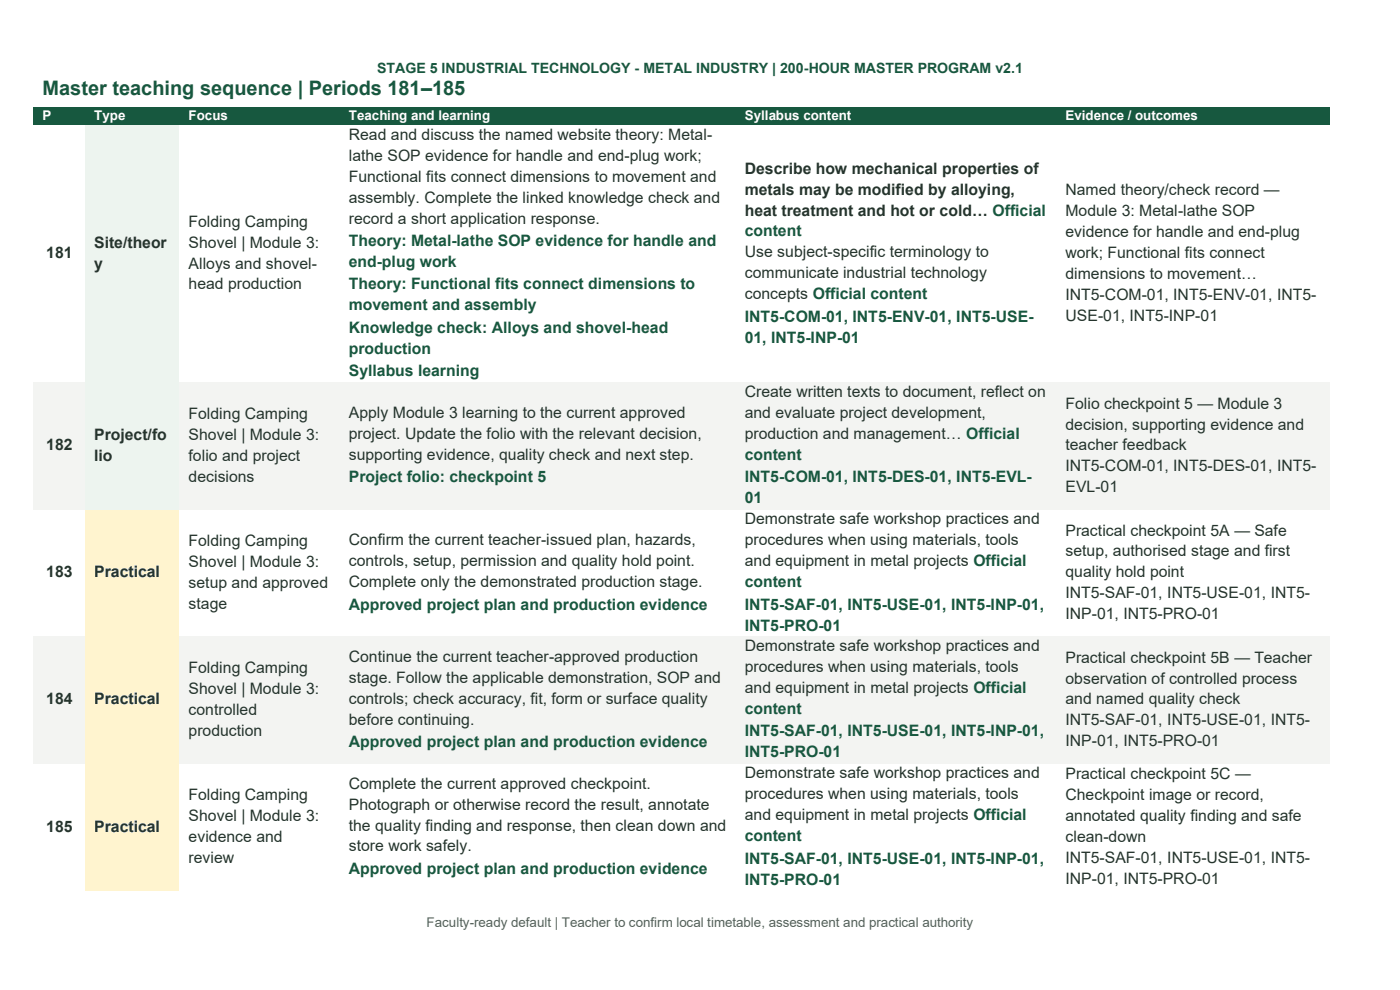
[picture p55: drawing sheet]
<svg xmlns="http://www.w3.org/2000/svg" width="297mm" height="210mm" viewBox="0 0 297 210" stroke-linecap="round" stroke-linejoin="round" font-family="sans-serif">
<defs><g id="words">
<text font-size="4.2" fill="#17583f" x="9" y="20.1">Master teaching sequence | Periods 181–185</text>
<g font-size="3.3" fill="#25342d">
<text x="74" y="29.7">Read and discuss the named website theory: Metal-</text>
<text x="74" y="34.1">lathe SOP evidence for handle and end-plug work;</text>
<text x="74" y="38.5">Functional fits connect dimensions to movement and</text>
<text x="158" y="36.8">Describe how mechanical properties of</text>
<text x="158" y="41.3">metals may be modified by alloying,</text>
<text x="226" y="41.5">Named theory/check record —</text>
<text x="74" y="43">assembly. Complete the linked knowledge check and</text>
<text x="74" y="47.4">record a short application response.</text>
<text x="158" y="45.7">heat treatment and hot or cold… Official</text>
<text x="226" y="45.9">Module 3: Metal-lathe SOP</text>
<text x="20" y="52.5">Site/theor</text>
<text x="40" y="48.1">Folding Camping</text>
<text x="40" y="52.5">Shovel | Module 3:</text>
<text x="226" y="50.3">evidence for handle and end-plug</text>
<text x="9.8" y="54.7">181</text>
<text x="20" y="57">y</text>
<text x="40" y="57">Alloys and shovel-</text>
<text x="158" y="54.6">Use subject-specific terminology to</text>
<text x="158" y="59">communicate industrial technology</text>
<text x="226" y="54.7">work; Functional fits connect</text>
<text x="226" y="59.2">dimensions to movement…</text>
<text x="40" y="61.4">head production</text>
<text x="158" y="63.5">concepts Official content</text>
<text x="226" y="63.6">INT5-COM-01, INT5-ENV-01, INT5-</text>
<text x="226" y="68">USE-01, INT5-INP-01</text>
<text x="40" y="88.9">Folding Camping</text>
<text x="74" y="88.7">Apply Module 3 learning to the current approved</text>
<text x="158" y="84.3">Create written texts to document, reflect on</text>
<text x="158" y="88.7">and evaluate project development,</text>
<text x="226" y="86.7">Folio checkpoint 5 — Module 3</text>
<text x="9.8" y="95.5">182</text>
<text x="20" y="93.3">Project/fo</text>
<text x="40" y="93.3">Shovel | Module 3:</text>
<text x="74" y="93.2">project. Update the folio with the relevant decision,</text>
<text x="158" y="93.2">production and management… Official</text>
<text x="226" y="91.1">decision, supporting evidence and</text>
<text x="226" y="95.5">teacher feedback</text>
<text x="20" y="97.8">lio</text>
<text x="40" y="97.8">folio and project</text>
<text x="74" y="97.6">supporting evidence, quality check and next step.</text>
<text x="226" y="100">INT5-COM-01, INT5-DES-01, INT5-</text>
<text x="40" y="102.2">decisions</text>
<text x="226" y="104.4">EVL-01</text>
<text x="158" y="111.2">Demonstrate safe workshop practices and</text>
<text x="226" y="113.6">Practical checkpoint 5A — Safe</text>
<text x="40" y="115.8">Folding Camping</text>
<text x="74" y="115.7">Confirm the current teacher-issued plan, hazards,</text>
<text x="158" y="115.7">procedures when using materials, tools</text>
<text x="226" y="118.1">setup, authorised stage and first</text>
<text x="9.8" y="122.5">183</text>
<text x="20" y="122.5">Practical</text>
<text x="40" y="120.3">Shovel | Module 3:</text>
<text x="40" y="124.7">setup and approved</text>
<text x="74" y="120.1">controls, setup, permission and quality hold point.</text>
<text x="74" y="124.5">Complete only the demonstrated production stage.</text>
<text x="158" y="120.1">and equipment in metal projects Official</text>
<text x="226" y="122.5">quality hold point</text>
<text x="40" y="129.1">stage</text>
<text x="226" y="126.9">INT5-SAF-01, INT5-USE-01, INT5-</text>
<text x="226" y="131.3">INP-01, INT5-PRO-01</text>
<text x="40" y="142.8">Folding Camping</text>
<text x="74" y="140.4">Continue the current teacher-approved production</text>
<text x="158" y="138.2">Demonstrate safe workshop practices and</text>
<text x="158" y="142.6">procedures when using materials, tools</text>
<text x="226" y="140.6">Practical checkpoint 5B — Teacher</text>
<text x="9.8" y="149.4">184</text>
<text x="20" y="149.4">Practical</text>
<text x="40" y="147.2">Shovel | Module 3:</text>
<text x="74" y="144.8">stage. Follow the applicable demonstration, SOP and</text>
<text x="74" y="149.2">controls; check accuracy, fit, form or surface quality</text>
<text x="158" y="147">and equipment in metal projects Official</text>
<text x="226" y="145">observation of controlled process</text>
<text x="226" y="149.4">and named quality check</text>
<text x="40" y="151.7">controlled</text>
<text x="74" y="153.7">before continuing.</text>
<text x="226" y="153.9">INT5-SAF-01, INT5-USE-01, INT5-</text>
<text x="40" y="156.1">production</text>
<text x="226" y="158.3">INP-01, INT5-PRO-01</text>
<text x="74" y="167.3">Complete the current approved checkpoint.</text>
<text x="158" y="165.1">Demonstrate safe workshop practices and</text>
<text x="226" y="165.3">Practical checkpoint 5C —</text>
<text x="40" y="169.7">Folding Camping</text>
<text x="74" y="171.8">Photograph or otherwise record the result, annotate</text>
<text x="158" y="169.6">procedures when using materials, tools</text>
<text x="158" y="174">and equipment in metal projects Official</text>
<text x="226" y="169.7">Checkpoint image or record,</text>
<text x="9.8" y="176.4">185</text>
<text x="20" y="176.4">Practical</text>
<text x="40" y="174.2">Shovel | Module 3:</text>
<text x="40" y="178.6">evidence and</text>
<text x="74" y="176.2">the quality finding and response, then clean down and</text>
<text x="226" y="174.2">annotated quality finding and safe</text>
<text x="226" y="178.6">clean-down</text>
<text x="40" y="183">review</text>
<text x="74" y="180.6">store work safely.</text>
<text x="226" y="183">INT5-SAF-01, INT5-USE-01, INT5-</text>
<text x="226" y="187.4">INP-01, INT5-PRO-01</text>
</g>
<g font-size="3.3" fill="#17583f">
<text x="74" y="52.2">Theory: Metal-lathe SOP evidence for handle and</text>
<text x="158" y="50.1">content</text>
<text x="74" y="56.6">end-plug work</text>
<text x="74" y="61.4">Theory: Functional fits connect dimensions to</text>
<text x="74" y="65.8">movement and assembly</text>
<text x="74" y="70.6">Knowledge check: Alloys and shovel-head</text>
<text x="158" y="68.2">INT5-COM-01, INT5-ENV-01, INT5-USE-</text>
<text x="74" y="75.1">production</text>
<text x="158" y="72.7">01, INT5-INP-01</text>
<text x="74" y="79.8">Syllabus learning</text>
<text x="158" y="97.6">content</text>
<text x="74" y="102.3">Project folio: checkpoint 5</text>
<text x="158" y="102.3">INT5-COM-01, INT5-DES-01, INT5-EVL-</text>
<text x="158" y="106.8">01</text>
<text x="158" y="124.5">content</text>
<text x="74" y="129.3">Approved project plan and production evidence</text>
<text x="158" y="129.3">INT5-SAF-01, INT5-USE-01, INT5-INP-01,</text>
<text x="158" y="133.8">INT5-PRO-01</text>
<text x="158" y="151.5">content</text>
<text x="74" y="158.5">Approved project plan and production evidence</text>
<text x="158" y="156.2">INT5-SAF-01, INT5-USE-01, INT5-INP-01,</text>
<text x="158" y="160.7">INT5-PRO-01</text>
<text x="158" y="178.4">content</text>
<text x="74" y="185.4">Approved project plan and production evidence</text>
<text x="158" y="183.2">INT5-SAF-01, INT5-USE-01, INT5-INP-01,</text>
<text x="158" y="187.7">INT5-PRO-01</text>
</g>
<text font-size="3" fill="#17583f" x="80" y="15.5">STAGE 5 INDUSTRIAL TECHNOLOGY - METAL INDUSTRY | 200-HOUR MASTER PROGRAM v2.1</text>
<g font-size="2.8" fill="#fff">
<text x="9" y="25.5">P</text>
<text x="20" y="25.5">Type</text>
<text x="40" y="25.5">Focus</text>
<text x="74" y="25.5">Teaching and learning</text>
<text x="158" y="25.5">Syllabus content</text>
<text x="226" y="25.5">Evidence / outcomes</text>
</g>
<text font-size="2.8" fill="#51645b" x="90.5" y="196.8">Faculty-ready default | Teacher to confirm local timetable, assessment and practical authority</text>
</g></defs>
<g fill="#17583f">
<path d="M7.1 22.8h11v3.8h-11z" fill-rule="evenodd"/>
<path d="M9 22.8h7.2v3.8h-7.2z" fill-rule="evenodd"/>
<path d="M18.1 22.8h20v3.8h-20z" fill-rule="evenodd"/>
<path d="M20 22.8h16.2v3.8h-16.2z" fill-rule="evenodd"/>
<path d="M38.1 22.8h34v3.8h-34z" fill-rule="evenodd"/>
<path d="M40 22.8h30.2v3.8h-30.2z" fill-rule="evenodd"/>
<path d="M72.1 22.8h84v3.8h-84z" fill-rule="evenodd"/>
<path d="M74 22.8h80.2v3.8h-80.2z" fill-rule="evenodd"/>
<path d="M156.1 22.8h68v3.8h-68z" fill-rule="evenodd"/>
<path d="M158 22.8h64.2v3.8h-64.2z" fill-rule="evenodd"/>
<path d="M224.1 22.8h58v3.8h-58z" fill-rule="evenodd"/>
<path d="M226 22.8h54.2v3.8h-54.2z" fill-rule="evenodd"/>
</g>
<g fill="#fff">
<path d="M7.1 26.6h11v54.5h-11z" fill-rule="evenodd"/>
<path d="M9 51.6h7.2v4.5h-7.2z" fill-rule="evenodd"/>
</g>
<g fill="#edf4ef">
<path d="M18.1 26.6h20v54.5h-20z" fill-rule="evenodd"/>
<path d="M20 49.4h16.2v4.5h-16.2z" fill-rule="evenodd"/>
<path d="M20 53.9h16.2v4.4h-16.2z" fill-rule="evenodd"/>
</g>
<g fill="#fff">
<path d="M38.1 26.6h34v54.5h-34z" fill-rule="evenodd"/>
<path d="M40 45h30.2v4.4h-30.2z" fill-rule="evenodd"/>
<path d="M40 49.4h30.2v4.5h-30.2z" fill-rule="evenodd"/>
<path d="M40 53.9h30.2v4.4h-30.2z" fill-rule="evenodd"/>
<path d="M40 58.3h30.2v4.4h-30.2z" fill-rule="evenodd"/>
<path d="M72.1 26.6h84v54.5h-84z" fill-rule="evenodd"/>
<path d="M74 26.6h80.2v4.4h-80.2z" fill-rule="evenodd"/>
<path d="M74 31h80.2v4.4h-80.2z" fill-rule="evenodd"/>
<path d="M74 35.4h80.2v4.4h-80.2z" fill-rule="evenodd"/>
<path d="M74 39.8h80.2v4.5h-80.2z" fill-rule="evenodd"/>
<path d="M74 44.3h80.2v4.4h-80.2z" fill-rule="evenodd"/>
<path d="M74 48.7h80.2v4.8h-80.2z" fill-rule="evenodd"/>
<path d="M74 53.5h80.2v4.4h-80.2z" fill-rule="evenodd"/>
<path d="M74 57.9h80.2v4.8h-80.2z" fill-rule="evenodd"/>
<path d="M74 62.7h80.2v4.5h-80.2z" fill-rule="evenodd"/>
<path d="M74 67.2h80.2v4.7h-80.2z" fill-rule="evenodd"/>
<path d="M74 71.9h80.2v4.4h-80.2z" fill-rule="evenodd"/>
<path d="M74 76.3h80.2v4.8h-80.2z" fill-rule="evenodd"/>
<path d="M156.1 26.6h68v54.5h-68z" fill-rule="evenodd"/>
<path d="M158 33.7h64.2v4.4h-64.2z" fill-rule="evenodd"/>
<path d="M158 38.1h64.2v4.5h-64.2z" fill-rule="evenodd"/>
<path d="M158 42.6h64.2v4.4h-64.2z" fill-rule="evenodd"/>
<path d="M158 47h64.2v4.4h-64.2z" fill-rule="evenodd"/>
<path d="M158 51.4h64.2v4.5h-64.2z" fill-rule="evenodd"/>
<path d="M158 55.9h64.2v4.4h-64.2z" fill-rule="evenodd"/>
<path d="M158 60.3h64.2v4.4h-64.2z" fill-rule="evenodd"/>
<path d="M158 64.7h64.2v4.8h-64.2z" fill-rule="evenodd"/>
<path d="M158 69.5h64.2v4.5h-64.2z" fill-rule="evenodd"/>
<path d="M224.1 26.6h58v54.5h-58z" fill-rule="evenodd"/>
<path d="M226 38.3h54.2v4.5h-54.2z" fill-rule="evenodd"/>
<path d="M226 42.8h54.2v4.4h-54.2z" fill-rule="evenodd"/>
<path d="M226 47.2h54.2v4.4h-54.2z" fill-rule="evenodd"/>
<path d="M226 51.6h54.2v4.5h-54.2z" fill-rule="evenodd"/>
<path d="M226 56.1h54.2v4.4h-54.2z" fill-rule="evenodd"/>
<path d="M226 60.5h54.2v4.4h-54.2z" fill-rule="evenodd"/>
<path d="M226 64.9h54.2v4.5h-54.2z" fill-rule="evenodd"/>
</g>
<g fill="#f3f4f2">
<path d="M7.1 81.1h11v27h-11z" fill-rule="evenodd"/>
<path d="M9 92.4h7.2v4.4h-7.2z" fill-rule="evenodd"/>
</g>
<g fill="#edf4ef">
<path d="M18.1 81.1h20v27h-20z" fill-rule="evenodd"/>
<path d="M20 90.2h16.2v4.4h-16.2z" fill-rule="evenodd"/>
<path d="M20 94.6h16.2v4.4h-16.2z" fill-rule="evenodd"/>
</g>
<g fill="#f3f4f2">
<path d="M38.1 81.1h34v27h-34z" fill-rule="evenodd"/>
<path d="M40 85.7h30.2v4.5h-30.2z" fill-rule="evenodd"/>
<path d="M40 90.2h30.2v4.4h-30.2z" fill-rule="evenodd"/>
<path d="M40 94.6h30.2v4.4h-30.2z" fill-rule="evenodd"/>
<path d="M40 99h30.2v4.5h-30.2z" fill-rule="evenodd"/>
<path d="M72.1 81.1h84v27h-84z" fill-rule="evenodd"/>
<path d="M74 85.6h80.2v4.4h-80.2z" fill-rule="evenodd"/>
<path d="M74 90h80.2v4.5h-80.2z" fill-rule="evenodd"/>
<path d="M74 94.5h80.2v4.4h-80.2z" fill-rule="evenodd"/>
<path d="M74 98.9h80.2v4.7h-80.2z" fill-rule="evenodd"/>
<path d="M156.1 81.1h68v27h-68z" fill-rule="evenodd"/>
<path d="M158 81.1h64.2v4.5h-64.2z" fill-rule="evenodd"/>
<path d="M158 85.6h64.2v4.4h-64.2z" fill-rule="evenodd"/>
<path d="M158 90h64.2v4.5h-64.2z" fill-rule="evenodd"/>
<path d="M158 94.5h64.2v4.4h-64.2z" fill-rule="evenodd"/>
<path d="M158 98.9h64.2v4.7h-64.2z" fill-rule="evenodd"/>
<path d="M158 103.6h64.2v4.5h-64.2z" fill-rule="evenodd"/>
<path d="M224.1 81.1h58v27h-58z" fill-rule="evenodd"/>
<path d="M226 83.5h54.2v4.5h-54.2z" fill-rule="evenodd"/>
<path d="M226 88h54.2v4.4h-54.2z" fill-rule="evenodd"/>
<path d="M226 92.4h54.2v4.4h-54.2z" fill-rule="evenodd"/>
<path d="M226 96.8h54.2v4.5h-54.2z" fill-rule="evenodd"/>
<path d="M226 101.3h54.2v4.4h-54.2z" fill-rule="evenodd"/>
</g>
<g fill="#fff">
<path d="M7.1 108.1h11v26.9h-11z" fill-rule="evenodd"/>
<path d="M9 119.4h7.2v4.4h-7.2z" fill-rule="evenodd"/>
</g>
<g fill="#fff4cf">
<path d="M18.1 108.1h20v26.9h-20z" fill-rule="evenodd"/>
<path d="M20 119.4h16.2v4.4h-16.2z" fill-rule="evenodd"/>
</g>
<g fill="#fff">
<path d="M38.1 108.1h34v26.9h-34z" fill-rule="evenodd"/>
<path d="M40 112.7h30.2v4.4h-30.2z" fill-rule="evenodd"/>
<path d="M40 117.1h30.2v4.5h-30.2z" fill-rule="evenodd"/>
<path d="M40 121.6h30.2v4.4h-30.2z" fill-rule="evenodd"/>
<path d="M40 126h30.2v4.5h-30.2z" fill-rule="evenodd"/>
<path d="M72.1 108.1h84v26.9h-84z" fill-rule="evenodd"/>
<path d="M74 112.5h80.2v4.4h-80.2z" fill-rule="evenodd"/>
<path d="M74 116.9h80.2v4.5h-80.2z" fill-rule="evenodd"/>
<path d="M74 121.4h80.2v4.4h-80.2z" fill-rule="evenodd"/>
<path d="M74 125.8h80.2v4.8h-80.2z" fill-rule="evenodd"/>
<path d="M156.1 108.1h68v26.9h-68z" fill-rule="evenodd"/>
<path d="M158 108.1h64.2v4.4h-64.2z" fill-rule="evenodd"/>
<path d="M158 112.5h64.2v4.4h-64.2z" fill-rule="evenodd"/>
<path d="M158 116.9h64.2v4.5h-64.2z" fill-rule="evenodd"/>
<path d="M158 121.4h64.2v4.4h-64.2z" fill-rule="evenodd"/>
<path d="M158 125.8h64.2v4.8h-64.2z" fill-rule="evenodd"/>
<path d="M158 130.6h64.2v4.4h-64.2z" fill-rule="evenodd"/>
<path d="M224.1 108.1h58v26.9h-58z" fill-rule="evenodd"/>
<path d="M226 110.5h54.2v4.4h-54.2z" fill-rule="evenodd"/>
<path d="M226 114.9h54.2v4.5h-54.2z" fill-rule="evenodd"/>
<path d="M226 119.4h54.2v4.4h-54.2z" fill-rule="evenodd"/>
<path d="M226 123.8h54.2v4.4h-54.2z" fill-rule="evenodd"/>
<path d="M226 128.2h54.2v4.5h-54.2z" fill-rule="evenodd"/>
</g>
<g fill="#f3f4f2">
<path d="M7.1 135h11v27h-11z" fill-rule="evenodd"/>
<path d="M9 146.3h7.2v4.4h-7.2z" fill-rule="evenodd"/>
</g>
<g fill="#fff4cf">
<path d="M18.1 135h20v27h-20z" fill-rule="evenodd"/>
<path d="M20 146.3h16.2v4.4h-16.2z" fill-rule="evenodd"/>
</g>
<g fill="#f3f4f2">
<path d="M38.1 135h34v27h-34z" fill-rule="evenodd"/>
<path d="M40 139.6h30.2v4.5h-30.2z" fill-rule="evenodd"/>
<path d="M40 144.1h30.2v4.4h-30.2z" fill-rule="evenodd"/>
<path d="M40 148.5h30.2v4.4h-30.2z" fill-rule="evenodd"/>
<path d="M40 152.9h30.2v4.5h-30.2z" fill-rule="evenodd"/>
<path d="M72.1 135h84v27h-84z" fill-rule="evenodd"/>
<path d="M74 137.3h80.2v4.4h-80.2z" fill-rule="evenodd"/>
<path d="M74 141.7h80.2v4.4h-80.2z" fill-rule="evenodd"/>
<path d="M74 146.1h80.2v4.5h-80.2z" fill-rule="evenodd"/>
<path d="M74 150.6h80.2v4.4h-80.2z" fill-rule="evenodd"/>
<path d="M74 155h80.2v4.8h-80.2z" fill-rule="evenodd"/>
<path d="M156.1 135h68v27h-68z" fill-rule="evenodd"/>
<path d="M158 135h64.2v4.5h-64.2z" fill-rule="evenodd"/>
<path d="M158 139.5h64.2v4.4h-64.2z" fill-rule="evenodd"/>
<path d="M158 143.9h64.2v4.4h-64.2z" fill-rule="evenodd"/>
<path d="M158 148.3h64.2v4.5h-64.2z" fill-rule="evenodd"/>
<path d="M158 152.8h64.2v4.7h-64.2z" fill-rule="evenodd"/>
<path d="M158 157.5h64.2v4.5h-64.2z" fill-rule="evenodd"/>
<path d="M224.1 135h58v27h-58z" fill-rule="evenodd"/>
<path d="M226 137.4h54.2v4.5h-54.2z" fill-rule="evenodd"/>
<path d="M226 141.9h54.2v4.4h-54.2z" fill-rule="evenodd"/>
<path d="M226 146.3h54.2v4.4h-54.2z" fill-rule="evenodd"/>
<path d="M226 150.7h54.2v4.5h-54.2z" fill-rule="evenodd"/>
<path d="M226 155.2h54.2v4.4h-54.2z" fill-rule="evenodd"/>
</g>
<g fill="#fff">
<path d="M7.1 162h11v26.9h-11z" fill-rule="evenodd"/>
<path d="M9 173.3h7.2v4.4h-7.2z" fill-rule="evenodd"/>
</g>
<g fill="#fff4cf">
<path d="M18.1 162h20v26.9h-20z" fill-rule="evenodd"/>
<path d="M20 173.3h16.2v4.4h-16.2z" fill-rule="evenodd"/>
</g>
<g fill="#fff">
<path d="M38.1 162h34v26.9h-34z" fill-rule="evenodd"/>
<path d="M40 166.6h30.2v4.4h-30.2z" fill-rule="evenodd"/>
<path d="M40 171h30.2v4.5h-30.2z" fill-rule="evenodd"/>
<path d="M40 175.5h30.2v4.4h-30.2z" fill-rule="evenodd"/>
<path d="M40 179.9h30.2v4.4h-30.2z" fill-rule="evenodd"/>
<path d="M72.1 162h84v26.9h-84z" fill-rule="evenodd"/>
<path d="M74 164.2h80.2v4.4h-80.2z" fill-rule="evenodd"/>
<path d="M74 168.6h80.2v4.5h-80.2z" fill-rule="evenodd"/>
<path d="M74 173.1h80.2v4.4h-80.2z" fill-rule="evenodd"/>
<path d="M74 177.5h80.2v4.4h-80.2z" fill-rule="evenodd"/>
<path d="M74 181.9h80.2v4.8h-80.2z" fill-rule="evenodd"/>
<path d="M156.1 162h68v26.9h-68z" fill-rule="evenodd"/>
<path d="M158 162h64.2v4.4h-64.2z" fill-rule="evenodd"/>
<path d="M158 166.4h64.2v4.5h-64.2z" fill-rule="evenodd"/>
<path d="M158 170.8h64.2v4.5h-64.2z" fill-rule="evenodd"/>
<path d="M158 175.3h64.2v4.4h-64.2z" fill-rule="evenodd"/>
<path d="M158 179.7h64.2v4.8h-64.2z" fill-rule="evenodd"/>
<path d="M158 184.5h64.2v4.4h-64.2z" fill-rule="evenodd"/>
<path d="M224.1 162h58v26.9h-58z" fill-rule="evenodd"/>
<path d="M226 162.2h54.2v4.4h-54.2z" fill-rule="evenodd"/>
<path d="M226 166.6h54.2v4.4h-54.2z" fill-rule="evenodd"/>
<path d="M226 171h54.2v4.5h-54.2z" fill-rule="evenodd"/>
<path d="M226 175.5h54.2v4.4h-54.2z" fill-rule="evenodd"/>
<path d="M226 179.9h54.2v4.4h-54.2z" fill-rule="evenodd"/>
<path d="M226 184.3h54.2v4.5h-54.2z" fill-rule="evenodd"/>
</g>
<use href="#words"/>
</svg>
